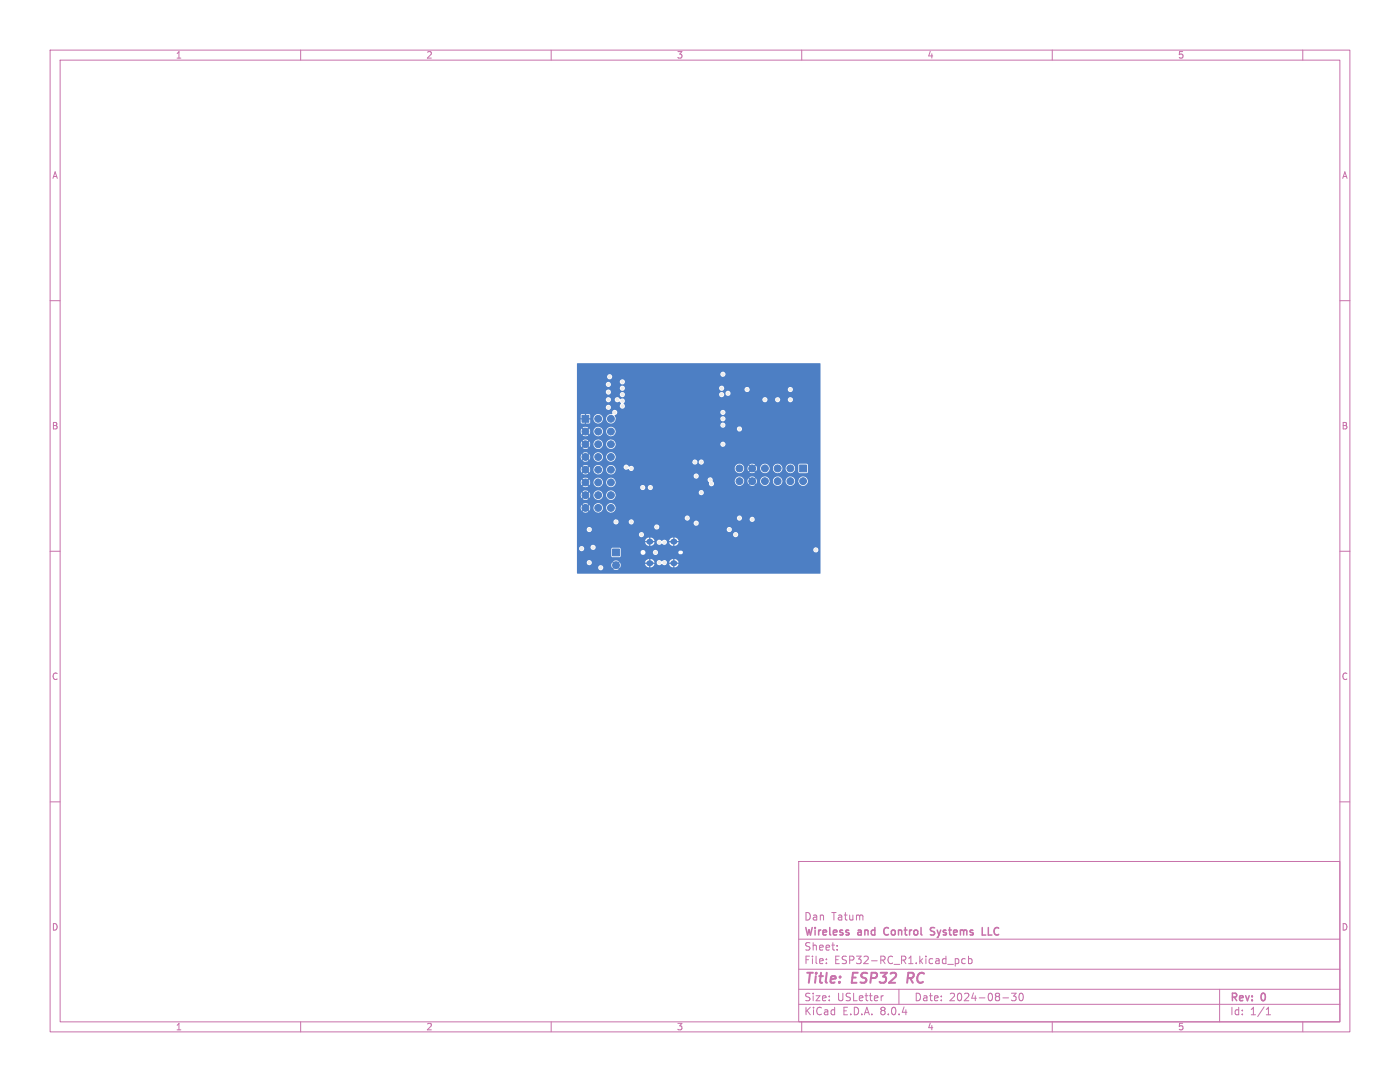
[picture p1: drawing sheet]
<svg xmlns="http://www.w3.org/2000/svg" width="279mm" height="216mm" viewBox="0 0 279 216" stroke-linecap="round" stroke-linejoin="round" font-family="sans-serif">
<defs><g id="words">
<g font-size="2.8" fill="#c872ab">
<text x="160.4" y="196.8">Title:</text>
<text x="170.1" y="196.8">ESP32</text>
<text x="181.9" y="196.8">RC</text>
</g>
<g font-size="2.1" fill="#c872ab">
<text x="160.4" y="183.9">Dan</text>
<text x="165.9" y="183.9">Tatum</text>
<text x="160.4" y="189.9">Sheet:</text>
<text x="160.4" y="187.1">Wireless</text>
<text x="171.3" y="187.1">and</text>
<text x="177.1" y="187.1">Control</text>
<text x="187" y="187.1">Systems</text>
<text x="197.9" y="187.1">LLC</text>
<text x="160.4" y="192.6">File:</text>
<text x="166.5" y="192.6">ESP32-RC_R1.kicad_pcb</text>
<text x="160.4" y="202.8">KiCad</text>
<text x="160.4" y="200">Size:</text>
<text x="167" y="200">USLetter</text>
<text x="168.1" y="202.8">E.D.A.</text>
<text x="175.7" y="202.8">8.0.4</text>
<text x="182.4" y="200">Date:</text>
<text x="189.4" y="200">2024-08-30</text>
<text x="245.4" y="200.2">Rev:</text>
<text x="245.4" y="202.8">Id:</text>
<text x="249.5" y="202.8">1/1</text>
<text x="251.8" y="200.2">0</text>
</g>
<g font-size="1.8" fill="#c872ab">
<text x="35" y="11.9">1</text>
<text x="85" y="11.9">2</text>
<text x="135" y="11.9">3</text>
<text x="185" y="11.9">4</text>
<text x="235" y="11.9">5</text>
<text x="10.3" y="35.9">A</text>
<text x="267.7" y="35.9">A</text>
<text x="10.3" y="85.9">B</text>
<text x="267.7" y="85.9">B</text>
<text x="10.3" y="135.9">C</text>
<text x="267.7" y="135.9">C</text>
<text x="10.3" y="185.9">D</text>
<text x="267.7" y="185.9">D</text>
<text x="35" y="205.8">1</text>
<text x="85" y="205.8">2</text>
<text x="135" y="205.8">3</text>
<text x="185" y="205.8">4</text>
<text x="235" y="205.8">5</text>
</g>
</g></defs>
<g fill="none" stroke="#c872ab" stroke-width=".2">
<path d="M10 10h259.4v195.9h-259.4zM12 12h255.4v191.9h-255.4zM60 10v2M110 10v2M160 10v2M210 10v2M260 10v2M10 60h2M267.4 60h2M10 110h2M267.4 110h2M10 160h2"/>
<path d="M267.4 160h2M159.4 171.9h108v32h-108zM159.4 197.4h108M159.4 193.4h108M159.4 187.4h108M164.9 192.1v.2M164.9 191.4v.1M167.1 189.4v.2M167.1 188.7v.1M176.3 198.7l-.3 .1M179.4 197.4v3M191.1 191.3l.3 .3v.4l-.3 .3"/>
<path d="M192.6 191.4l-.4-.1-.3 .3 .2 .6h.5M193.3 191.4l.4-.1 .3 .3-.1 .6h-.6M193.3 190.8v1.5M200.1 199.1h1.2M201.9 198.2h.9l-.5 .6 .4 .1v.6l-.2 .2-.6-.2M203.6 198.3l.1-.1a.8 .8 0 0 1 .5 .7 .8 .8 0 0 1-.5 .8 1 1 0 0 1-.1-1.4zM243.4 197.4v6.5M60 203.9v2M110 203.9v2M159.4 200.4h108M160 203.9v2M210 203.9v2"/>
<path d="M252.7 202.5h.9M252.7 201.4l.4-.4v1.5M260 203.9v2"/>
</g>
<path d="M181.3 194.1l-.3 2" fill="none" stroke="#c872ab" stroke-width=".4"/>
<path d="M176.5 185.3l-.1 .4 .1 .7M185.7 186.5h.7M186.5 185.1h-.5l-.3 .3 .1 .3 .6 .2M196 186.6h.7M197.2 185.1v1.5h.8" fill="none" stroke="#c872ab" stroke-width=".3"/>
<g fill="#4d7fc4" stroke="#4d7fc4" stroke-width=".2">
<path d="M159.6 92.8h1.4v1.4h-1.4z"/>
<path d="M122.3 109.6h1.3v1.3h-1.3z"/>
<path d="M116.2 82.9h1.3v1.4h-1.3z"/>
<circle cx="160.3" cy="96" r=".68"/>
<circle cx="157.7" cy="93.5" r=".68"/>
<circle cx="157.7" cy="96" r=".68"/>
<circle cx="155.2" cy="93.5" r=".68"/>
<circle cx="155.2" cy="96" r=".68"/>
<circle cx="152.7" cy="93.5" r=".68"/>
<circle cx="152.7" cy="96" r=".68"/>
<circle cx="150.1" cy="93.5" r=".68"/>
<circle cx="150.1" cy="96" r=".68"/>
<circle cx="147.6" cy="93.5" r=".68"/>
<circle cx="147.6" cy="96" r=".68"/>
<circle cx="122.9" cy="112.8" r=".69"/>
<circle cx="119.4" cy="83.6" r=".69"/>
<circle cx="121.9" cy="83.6" r=".69"/>
<circle cx="116.8" cy="86.1" r=".69"/>
<circle cx="119.4" cy="86.1" r=".69"/>
<circle cx="121.9" cy="86.1" r=".69"/>
<circle cx="116.8" cy="88.6" r=".69"/>
<circle cx="119.4" cy="88.6" r=".69"/>
<circle cx="121.9" cy="88.6" r=".69"/>
<circle cx="116.8" cy="91.2" r=".69"/>
<circle cx="119.4" cy="91.2" r=".69"/>
<circle cx="121.9" cy="91.2" r=".69"/>
<circle cx="116.8" cy="93.7" r=".69"/>
<circle cx="119.4" cy="93.7" r=".69"/>
<circle cx="121.9" cy="93.7" r=".69"/>
<circle cx="116.8" cy="96.3" r=".69"/>
<circle cx="119.4" cy="96.3" r=".69"/>
<circle cx="121.9" cy="96.3" r=".69"/>
<circle cx="116.8" cy="98.8" r=".69"/>
<circle cx="119.4" cy="98.8" r=".69"/>
<circle cx="121.9" cy="98.8" r=".69"/>
<circle cx="116.8" cy="101.3" r=".69"/>
<circle cx="119.4" cy="101.3" r=".69"/>
<circle cx="121.9" cy="101.3" r=".69"/>
</g>
<path d="M129.6 108.1h.2M129.6 112.4h.2M134.4 108.1h.2M134.4 112.4h.2" fill="none" stroke="#4d7fc4" stroke-width="1.2"/>
<g fill="#ececec" stroke="#ececec" stroke-width=".2">
<circle cx="119.9" cy="113.3" r=".25"/>
<circle cx="162.8" cy="109.7" r=".25"/>
<circle cx="147.6" cy="85.6" r=".25"/>
<circle cx="147.6" cy="103.4" r=".25"/>
<circle cx="121.7" cy="75.2" r=".25"/>
<circle cx="149.1" cy="77.7" r=".25"/>
<circle cx="137.2" cy="103.4" r=".25"/>
<circle cx="157.7" cy="77.7" r=".25"/>
<circle cx="131.9" cy="79.2" r=".25"/>
<circle cx="150.6" cy="84.6" r=".25"/>
<circle cx="126.7" cy="73.4" r=".25"/>
<circle cx="137.4" cy="104.4" r=".25"/>
<circle cx="154.4" cy="113.5" r=".25"/>
<circle cx="145.5" cy="111" r=".25"/>
<circle cx="131.9" cy="80.6" r=".25"/>
<circle cx="130.8" cy="112.8" r=".25"/>
<circle cx="148.1" cy="73.9" r=".25"/>
<circle cx="134" cy="79.9" r=".25"/>
<circle cx="156" cy="81.3" r=".25"/>
<circle cx="118.1" cy="86.1" r=".25"/>
<circle cx="133.3" cy="82" r=".25"/>
<circle cx="142.7" cy="97.8" r=".25"/>
<circle cx="132.6" cy="79.9" r=".25"/>
<circle cx="160" cy="81.3" r=".25"/>
<circle cx="116.6" cy="73.2" r=".25"/>
<circle cx="127.3" cy="110.7" r=".25"/>
<circle cx="153.9" cy="102.9" r=".25"/>
<circle cx="119.4" cy="73.4" r=".25"/>
<circle cx="156" cy="77" r=".25"/>
<circle cx="133.3" cy="79.2" r=".25"/>
<circle cx="136.9" cy="83.3" r=".25"/>
<circle cx="134.1" cy="98.8" r=".25"/>
<circle cx="146.3" cy="89.9" r=".25"/>
<circle cx="123.7" cy="73.4" r=".25"/>
<circle cx="125.2" cy="110.7" r=".25"/>
<circle cx="130" cy="109.5" r=".25"/>
<circle cx="150.6" cy="82.5" r=".25"/>
<circle cx="134.1" cy="111" r=".25"/>
<circle cx="150.4" cy="89.9" r=".25"/>
<circle cx="140" cy="111" r=".25"/>
<circle cx="133.3" cy="80.6" r=".25"/>
<circle cx="116.8" cy="81.3" r=".25"/>
<circle cx="118.1" cy="98.8" r=".25"/>
<circle cx="144.3" cy="73.4" r=".25"/>
<circle cx="147.3" cy="77" r=".25"/>
<circle cx="121.9" cy="111.8" r=".25"/>
<circle cx="121.7" cy="108.7" r=".25"/>
<circle cx="131.2" cy="79.9" r=".25"/>
<circle cx="147.1" cy="113.8" r=".25"/>
<circle cx="134" cy="81.3" r=".25"/>
<circle cx="130" cy="111" r=".25"/>
<circle cx="150.4" cy="81.3" r=".25"/>
<circle cx="118.1" cy="96.3" r=".25"/>
<circle cx="116.8" cy="78.2" r=".25"/>
<circle cx="118.1" cy="93.7" r=".25"/>
<circle cx="150.1" cy="94.7" r=".25"/>
<circle cx="159.8" cy="73.9" r=".25"/>
<circle cx="160.3" cy="84.6" r=".25"/>
<circle cx="116.6" cy="103.6" r=".25"/>
<circle cx="148.8" cy="93.5" r=".25"/>
<circle cx="149.6" cy="113.5" r=".25"/>
<circle cx="124" cy="111.8" r=".25"/>
<circle cx="118.1" cy="88.6" r=".25"/>
<circle cx="130.6" cy="103.1" r=".25"/>
<circle cx="132.6" cy="81.3" r=".25"/>
<circle cx="142.7" cy="101.1" r=".25"/>
<circle cx="125.2" cy="109.5" r=".25"/>
<circle cx="160.3" cy="82.5" r=".25"/>
<circle cx="118.1" cy="91.2" r=".25"/>
<circle cx="142" cy="108.7" r=".25"/>
<circle cx="118.1" cy="101.3" r=".25"/>
<circle cx="153.7" cy="104.6" r=".25"/>
<circle cx="127.3" cy="109.5" r=".25"/>
<circle cx="160" cy="89.9" r=".25"/>
<circle cx="134.1" cy="109.5" r=".25"/>
<circle cx="118.1" cy="83.6" r=".25"/>
<circle cx="148.8" cy="96" r=".25"/>
<circle cx="162.3" cy="78.2" r=".25"/>
<circle cx="151.1" cy="73.9" r=".25"/>
<circle cx="156.7" cy="73.9" r=".25"/>
<circle cx="132.1" cy="102.4" r=".25"/>
<circle cx="157.2" cy="113.8" r=".25"/>
<circle cx="156" cy="89.9" r=".25"/>
<circle cx="158.5" cy="110.2" r=".25"/>
<circle cx="116.8" cy="79.8" r=".25"/>
<circle cx="131.9" cy="82" r=".25"/>
<circle cx="116.8" cy="76.7" r=".25"/>
<circle cx="146.3" cy="81.3" r=".25"/>
<circle cx="131.8" cy="88.4" r=".25"/>
<circle cx="153.7" cy="105.7" r=".25"/>
<circle cx="131.2" cy="81.3" r=".25"/>
<circle cx="160.8" cy="110.2" r=".25"/>
<circle cx="136.9" cy="73.2" r=".25"/>
<circle cx="151.4" cy="96" r=".25"/>
<circle cx="138.4" cy="94.2" r=".25"/>
<circle cx="127.3" cy="90.9" r=".25"/>
<circle cx="126" cy="93.5" r=".25"/>
<circle cx="138.9" cy="95" r=".25"/>
<circle cx="121.4" cy="76.7" r=".25"/>
<circle cx="124.2" cy="76.2" r=".25"/>
<circle cx="138.9" cy="104.4" r=".25"/>
<circle cx="126" cy="104.1" r=".25"/>
<circle cx="145.5" cy="105.7" r=".25"/>
<circle cx="116.1" cy="109.5" r=".25"/>
<circle cx="123.2" cy="79.8" r=".25"/>
<circle cx="131.1" cy="105.2" r=".25"/>
<circle cx="130.8" cy="110.2" r=".25"/>
<circle cx="140" cy="98.3" r=".25"/>
<circle cx="132.6" cy="112.3" r=".25"/>
<circle cx="131.6" cy="108.2" r=".25"/>
<circle cx="132.6" cy="108.2" r=".25"/>
<circle cx="131.6" cy="112.3" r=".25"/>
<circle cx="117.6" cy="105.7" r=".25"/>
<circle cx="117.6" cy="112.3" r=".25"/>
<circle cx="122.7" cy="82.3" r=".25"/>
<circle cx="122.9" cy="104.1" r=".25"/>
<circle cx="129.8" cy="97.3" r=".25"/>
<circle cx="142" cy="96.5" r=".25"/>
<circle cx="144" cy="78.7" r=".25"/>
<circle cx="144" cy="77.5" r=".25"/>
<circle cx="141.7" cy="95.8" r=".25"/>
<circle cx="128.3" cy="97.3" r=".25"/>
<circle cx="125" cy="93.2" r=".25"/>
<circle cx="124.2" cy="81" r=".25"/>
<circle cx="144.3" cy="88.6" r=".25"/>
<circle cx="155.2" cy="79.8" r=".25"/>
<circle cx="144.3" cy="82.3" r=".25"/>
<circle cx="144.3" cy="84.8" r=".25"/>
<circle cx="152.7" cy="79.8" r=".25"/>
<circle cx="144.3" cy="83.6" r=".25"/>
<circle cx="138.7" cy="92.2" r=".25"/>
<circle cx="140" cy="92.2" r=".25"/>
<circle cx="157.7" cy="79.8" r=".25"/>
<circle cx="145.3" cy="78.5" r=".25"/>
<circle cx="144.3" cy="74.7" r=".25"/>
<circle cx="124.2" cy="77.5" r=".25"/>
<circle cx="121.4" cy="78.2" r=".25"/>
<circle cx="121.4" cy="79.8" r=".25"/>
<circle cx="124.2" cy="78.7" r=".25"/>
<circle cx="121.4" cy="81.3" r=".25"/>
<circle cx="124.2" cy="80" r=".25"/>
<circle cx="128" cy="106.7" r=".25"/>
<circle cx="150.1" cy="103.6" r=".25"/>
<circle cx="118.4" cy="109.2" r=".25"/>
<circle cx="146.8" cy="106.7" r=".25"/>
</g>
<path d="M115.2 72.5h48.4l.2 .1-.1 41.8h-48.5l-.1-1.1h4.3a.51 .51 0 0 0 .5 .5 .51 .51 0 0 0 .5-.5 .51 .51 0 0 0-.4-.5h2l.2 .5 .3-.3 .2 .2-.3 .3 .6 .2 .5-.2-.3-.3 .2-.2 .3 .3 .1-.1 .1-.4-.2-.5h5.6v.2h-.6l.1 .3 .4 .3 .4 .1v-.5h.2v.5a.82 .82 0 0 0 .8-.7h-.5v-.2h1a.58 .58 0 0 0 .4 .5 .58 .58 0 0 0 .6-.3 .53 .53 0 0 0 .6 .3 .53 .53 0 0 0 .4-.5h1v.2h-.6a.82 .82 0 0 0 .9 .7v-.5h.2v.5l.5-.2 .3-.5h-.5v-.2h.5a.82 .82 0 0 0-.8-.7v.5h-.2l-.1-.5-.5 .1-.3 .6h-.4a.57 .57 0 0 0-.4-.5 .57 .57 0 0 0-.7 .2l-.1-.1a.51 .51 0 0 0-.5-.1 .51 .51 0 0 0-.3 .5h-1h.5a.82 .82 0 0 0-.8-.7v.5h-.2l-.1-.5-.5 .1-.3 .6-5-.1-.3 .3-.2-.2 .3-.3-.7-.2-.4 .2 .3 .3-.2 .2-.3-.3-.2 .6h-2.2l-.2 .1-.2 .4h-4.3v-1h2a.51 .51 0 0 0 .7 .4 .51 .51 0 0 0 .1-.8 .51 .51 0 0 0-.8 .2v.2h-2v-2.8h.5a.51 .51 0 0 0 .6 .5 .51 .51 0 0 0 .3-.8h1.4v.2a.51 .51 0 0 0 .4 .3 .51 .51 0 0 0 .5-.2h3.2v1.4l.2 .3h1.5l.2-.3v-.7h3.9a.49 .49 0 0 0 .5 .5 .49 .49 0 0 0 .5-.5h1.5v.2a.51 .51 0 0 0 .6 .3 .51 .51 0 0 0 .4-.5h4.1v.3l.3 .1h.4l.2-.3-.1-.3-.2-.1h-.4l-.2 .3h-4.1l-.2-.4-.2-.1h31.4a.51 .51 0 0 0 .7 .5 .51 .51 0 0 0 .1-.9 .51 .51 0 0 0-.8 .3v.1h-31.6l-.2 .1-.2 .4h-1.5a.49 .49 0 0 0-.4-.5 .49 .49 0 0 0-.6 .5h-3.9v-.7l-.3-.2h-1.4l-.2 .2h-3.2a.51 .51 0 0 0-.3-.8 .51 .51 0 0 0-.6 .5h-1.4a.51 .51 0 0 0-.6-.2 .51 .51 0 0 0-.3 .5h-.5v-1.5h14.2v.2h-.6a.82 .82 0 0 0 .9 .7v-.5h.2v.5l.6-.3 .2-.4h-.5h1v.1a.59 .59 0 0 0 1 .2 .53 .53 0 0 0 .7 .2 .53 .53 0 0 0 .2-.7h1.1v.2h-.6a.82 .82 0 0 0 .9 .7v-.5h.2v.5l.5-.2 .3-.5h-.5v-.2h.5a.82 .82 0 0 0-.8-.7v.5h-.2l-.1-.5-.5 .1-.3 .6h-.5l-.1-.2a.64 .64 0 0 0-.9 .1l-.1-.1a.51 .51 0 0 0-.5-.1 .51 .51 0 0 0-.3 .5h-1v-.2h.5a.82 .82 0 0 0-.8-.7v.5h-.2l-.1-.5-.5 .1-.3 .6h-13.6v-1.3h12.4a.51 .51 0 0 0 .5 .5 .51 .51 0 0 0 .5-.5h17.8v.1a.51 .51 0 0 0 .8 .3 .51 .51 0 0 0-.1-.9 .51 .51 0 0 0-.7 .5h-17.8v-.2a.51 .51 0 0 0-.6-.3 .51 .51 0 0 0-.4 .5h-12.4v-1h2v.1a.51 .51 0 0 0 .9 .2 .51 .51 0 0 0-.3-.8h12.9l.1 .3 .3 .2h14a.51 .51 0 0 0 .8 .4 .51 .51 0 0 0 .1-.8 .51 .51 0 0 0-.9 .2v.2h-13.9a.51 .51 0 0 0 .5-.6 .51 .51 0 0 0-.6-.5 .51 .51 0 0 0-.4 .6h-13.1l-.2 .1-.2 .4h-2v-1.6h7.3v.2a.51 .51 0 0 0 .6 .3 .51 .51 0 0 0 .4-.5h2.1v.2a.51 .51 0 0 0 .4 .4 .51 .51 0 0 0 .5-.3h12v.1a.51 .51 0 0 0 .9 .3 .51 .51 0 0 0-.1-.9 .51 .51 0 0 0-.8 .5h-12l.1-.3a.51 .51 0 0 0-.5-.5 .51 .51 0 0 0-.5 .5h-2.1v-.1a.51 .51 0 0 0-.5-.4 .51 .51 0 0 0-.5 .5h-7.3v-.7h21.5l.1 .1a.51 .51 0 0 0 .5 .4 .51 .51 0 0 0 .5-.5h9.4v.1a.51 .51 0 0 0 .4 .4 .51 .51 0 0 0 .5-.3h1.6v.2a.51 .51 0 0 0 .9 .2 .51 .51 0 0 0-.2-.8 .51 .51 0 0 0-.7 .4h-1.6l.1-.1a.51 .51 0 0 0-.5-.6 .51 .51 0 0 0-.5 .5h-9.4v-.2a.51 .51 0 0 0-.6-.3 .51 .51 0 0 0-.5 .5h-21.5v-2.1h.8l.2 .6 .3-.3 .2 .2-.3 .3 .4 .2 .7-.2-.3-.3 .2-.2 .3 .3 .2-.6h.6l.1 .2a.95 .95 0 0 0 1 .8 .95 .95 0 0 0 .8-1h.7v.2a.95 .95 0 0 0 1.5 .6 .95 .95 0 0 0-.2-1.6 .95 .95 0 0 0-1.3 .8h-.7v-.2a.95 .95 0 0 0-1-.7 .95 .95 0 0 0-.9 .9h-.6l-.2-.5-.3 .3-.2-.2 .3-.3-.5-.2-.6 .2 .3 .3-.2 .2-.3-.3-.2 .5h-.8v-2.5h.8l.2 .6 .3-.3 .2 .1-.3 .4 .4 .1 .7-.1-.3-.4 .2-.1 .3 .3 .2-.6h.6l.1 .2a.95 .95 0 0 0 1 .7 .95 .95 0 0 0 .8-.9h.7v.2a.94 .94 0 0 0 1.3 .7 .94 .94 0 0 0 .4-1.4h16.7l.1 .1a.51 .51 0 0 0 .8 .3 .51 .51 0 0 0-.1-.9 .51 .51 0 0 0-.8 .5h-16.7a.95 .95 0 0 0-1.1-.4 .95 .95 0 0 0-.6 .9h-.7v-.2a.95 .95 0 0 0-1-.7 .95 .95 0 0 0-.9 .9h-.6l-.2-.6-.3 .3-.2-.1 .3-.3-.5-.2-.6 .2 .3 .3-.2 .1-.3-.3-.2 .6h-.8v-1.5h12.7v.1a.51 .51 0 0 0 .5 .4 .51 .51 0 0 0 .5-.5h.5v.1a.51 .51 0 0 0 .8 .3 .51 .51 0 0 0-.1-.9 .51 .51 0 0 0-.7 .5h-.5v-.2a.51 .51 0 0 0-.6-.3 .51 .51 0 0 0-.4 .5h-12.7v-1h.8l.2 .5 .3-.3 .2 .2-.3 .3 .4 .2 .7-.2-.3-.3 .2-.2 .3 .3 .2-.5h.6l.1 .2a.95 .95 0 0 0 1 .7 .95 .95 0 0 0 .8-.9h.7v.2a.94 .94 0 0 0 1.3 .6 .94 .94 0 0 0 .4-1.3h18.5l.3 .4a.54 .54 0 0 0 .2 .8 .54 .54 0 0 0 .8-.3 .54 .54 0 0 0-.3-.7h4.4v.2a.94 .94 0 0 0 1.1 .8 .94 .94 0 0 0 .8-1h.7l.2 .6 .3-.3 .2 .2-.4 .3 .5 .2 .7-.2-.3-.3 .2-.2 .3 .3 .2-.6h.6v.2a.94 .94 0 0 0 1.1 .8 .94 .94 0 0 0 .8-1h.6l.1 .2a.94 .94 0 0 0 1 .8 .94 .94 0 0 0 .8-1h.7v.2a.94 .94 0 0 0 1 .8 .94 .94 0 0 0 .9-1h.6v.2a.94 .94 0 0 0 1.6 .6 .94 .94 0 0 0-.2-1.6 .94 .94 0 0 0-1.4 .8h-.6v-.2a.94 .94 0 0 0-1.1-.7 .94 .94 0 0 0-.8 .9h-.7v-.2a.94 .94 0 0 0-1-.7 .94 .94 0 0 0-.9 .9h-.6v-.2a.94 .94 0 0 0-1-.7 .94 .94 0 0 0-.9 .9h-.6l-.2-.6-.3 .4-.2-.2 .3-.3-.5-.2-.7 .2 .4 .3-.2 .2-.3-.4-.2 .6h-.7v-.2a.94 .94 0 0 0-1-.7 .94 .94 0 0 0-.9 .9h-4.4a.51 .51 0 0 0-.4-.7 .51 .51 0 0 0-.6 .5l-18.5-.1a.95 .95 0 0 0-1.1-.3 .95 .95 0 0 0-.6 .9h-.7v-.2a.95 .95 0 0 0-1-.8 .95 .95 0 0 0-.9 1h-.6l-.2-.6-.3 .3-.2-.2 .3-.3-.5-.2-.6 .2 .3 .3-.2 .2-.3-.3-.2 .6h-.8v-1.3h23.3v.1a.51 .51 0 0 0 .9 .3 .51 .51 0 0 0-.1-.9 .51 .51 0 0 0-.8 .5h-23.3v-1.3h.8l.2 .6 .3-.3 .2 .2-.3 .3 .4 .2 .7-.2-.3-.3 .2-.2 .3 .3 .2-.6h.6l.1 .2a.95 .95 0 0 0 1 .8 .95 .95 0 0 0 .8-1h.7v.2a.94 .94 0 0 0 1.3 .7 .94 .94 0 0 0 .4-1.4h1.8v.2a.69 .69 0 0 0 .9 .2h.1a.51 .51 0 0 0 .6 .4 .51 .51 0 0 0 .4-.5h20.1v.2a.94 .94 0 0 0 1.1 .7 .94 .94 0 0 0 .8-.9h.7l.2 .5 .3-.3 .2 .2-.4 .3 .5 .2 .7-.2-.3-.3 .2-.2 .3 .3 .2-.5h.6v.2a.94 .94 0 0 0 1.1 .7 .94 .94 0 0 0 .8-.9h.6l.1 .2a.94 .94 0 0 0 1 .7 .94 .94 0 0 0 .8-.9h.7v.2a.94 .94 0 0 0 1.4 .6 .94 .94 0 0 0 .2-1.5h.9v1.4l.2 .2h1.5l.2-.1v-1.5l-.1-.3h-1.5l-.3 .3-1.1-.1a.94 .94 0 0 0-1.4 .8h-.7v-.2a.94 .94 0 0 0-1-.8 .94 .94 0 0 0-.9 1h-.6v-.2a.94 .94 0 0 0-1-.8 .94 .94 0 0 0-.9 1h-.6l-.2-.6-.3 .3-.2-.2 .3-.3-.5-.2-.7 .2 .4 .3-.2 .2-.3-.3-.2 .6h-.7v-.2a.94 .94 0 0 0-1-.8 .94 .94 0 0 0-.9 1h-20.1v-.2a.93 .93 0 0 0-1-.2l-.1-.2a.51 .51 0 0 0-.6-.2 .51 .51 0 0 0-.3 .5h-1.8a.95 .95 0 0 0-1.1-.4 .95 .95 0 0 0-.6 .9h-.7v-.2a.95 .95 0 0 0-1-.7 .95 .95 0 0 0-.9 .9h-.6l-.2-.5-.3 .3-.2-.2 .3-.3-.5-.2-.6 .2 .3 .3-.2 .2-.3-.3-.2 .5h-.8v-1.5h23.1v.1a.52 .52 0 0 0 .6 .4 .52 .52 0 0 0 .4-.5h.2a.51 .51 0 0 0 .8 .4 .51 .51 0 0 0 0-.8 .51 .51 0 0 0-.8 .4h-.2v-.1a.51 .51 0 0 0-.6-.4 .51 .51 0 0 0-.4 .5h-23.1v-1h.8l.2 .6 .3-.4 .2 .2-.3 .3 .4 .2 .7-.2-.3-.3 .2-.2 .3 .4 .2-.6h.6l.1 .2a.95 .95 0 0 0 1 .7 .95 .95 0 0 0 .8-.9h.7v.2a.95 .95 0 0 0 1.5 .5 .95 .95 0 0 0-.2-1.6 .95 .95 0 0 0-1.3 .9h-.7v-.2a.95 .95 0 0 0-1-.8 .95 .95 0 0 0-.9 1h-.6l-.2-.6-.3 .3-.2-.2 .3-.3-.5-.2-.6 .2 .3 .3-.2 .2-.3-.3-.2 .6h-.8v-2.6h.8l.2 .6 .3-.3 .2 .2-.3 .3 .4 .2 .7-.2-.3-.3 .2-.2 .3 .3 .2-.6h.6l.1 .2a.95 .95 0 0 0 1 .8 .95 .95 0 0 0 .8-1h.7v.2a.95 .95 0 0 0 1 .8 .95 .95 0 0 0 .9-1h20.9v.2a.51 .51 0 0 0 .8 .2 .51 .51 0 0 0-.1-.8 .51 .51 0 0 0-.7 .4h-20.9l-.1-.2a.95 .95 0 0 0-1-.7 .95 .95 0 0 0-.8 .9h-.7v-.2a.95 .95 0 0 0-1-.7 .95 .95 0 0 0-.9 .9h-.6l-.2-.5-.3 .3-.2-.2 .3-.3-.5-.2-.6 .2 .3 .3-.2 .2-.3-.3-.2 .5h-.8v-2.5h.8l.2 .6 .3-.3 .2 .1-.3 .4 .4 .1 .7-.1-.3-.4 .2-.1 .3 .3 .2-.6h.6l.1 .2a.95 .95 0 0 0 1 .7 .95 .95 0 0 0 .8-.9h.7v.2a.94 .94 0 0 0 1.3 .7 .94 .94 0 0 0 .4-1.4h24.4v.1a.51 .51 0 0 0 .8 .3 .51 .51 0 0 0-.1-.9 .51 .51 0 0 0-.7 .5h-24.4a.95 .95 0 0 0-1.1-.4 .95 .95 0 0 0-.6 .9h-.7v-.2a.95 .95 0 0 0-1-.7 .95 .95 0 0 0-.9 .9h-.6l-.2-.6-.3 .3-.2-.1 .3-.3-.5-.2-.6 .2 .3 .3-.2 .1-.3-.3-.2 .6h-.8v-1.3h28.7v.2a.51 .51 0 0 0 .8 .2 .51 .51 0 0 0-.1-.8 .51 .51 0 0 0-.7 .4h-28.7v-1.9h.8v.5h.4v.3h-.4v.6l.2 .2h.6v-.4h.3v.4h.6l.2-.2v-.6h-.5v-.1h1.1a.95 .95 0 0 0 1 .9 .95 .95 0 0 0 .9-.9h.7v.2a.95 .95 0 0 0 1 .7 .95 .95 0 0 0 .9-.9h20.9v.1a.51 .51 0 0 0 .8 .3 .51 .51 0 0 0-.1-.9 .51 .51 0 0 0-.7 .5h-20.9l-.2-.7 .4-.3 .1-.3h20.6a.51 .51 0 0 0 .7 .5 .51 .51 0 0 0 .1-.9 .51 .51 0 0 0-.8 .3v.1h-20.6a.54 .54 0 0 0-.7-.5 .54 .54 0 0 0-.3 .8h-.2a.95 .95 0 0 0-1 1h-.7v-.2a.95 .95 0 0 0-1-.8 .95 .95 0 0 0-.9 1h-1.1v-.2h.5v-.5l-.2-.3h-.6v.5h-.3v-.5h-.6l-.2 .3h-.8v-1.6h5.8v.1a.51 .51 0 0 0 .8 .3 .51 .51 0 0 0-.1-.9 .51 .51 0 0 0-.7 .5h-5.8v-1.5h5.8v.1a.51 .51 0 0 0 .6 .4 .51 .51 0 0 0 .4-.5h.8v.1a.69 .69 0 0 0 1 .2l.2 .4a.55 .55 0 0 0-.1 .8 .55 .55 0 0 0 .8 0l.1-.4-.2-.4 .2-.3-.1-.4h27.5a.51 .51 0 0 0 .6 .5 .51 .51 0 0 0 .5-.5h1.5v.1a.51 .51 0 0 0 .6 .4 .51 .51 0 0 0 .4-.5h1.5v.1a.51 .51 0 0 0 .9 .2 .51 .51 0 0 0-.2-.8 .51 .51 0 0 0-.7 .5h-1.5v-.2a.51 .51 0 0 0-.6-.4 .51 .51 0 0 0-.4 .6h-1.5l-.1-.2a.51 .51 0 0 0-.5-.4 .51 .51 0 0 0-.5 .6l-27.5-.1a.75 .75 0 0 0-.9-.1 .51 .51 0 0 0-.6-.4 .51 .51 0 0 0-.4 .6h-.8v-.2a.51 .51 0 0 0-.6-.4 .51 .51 0 0 0-.4 .6h-5.8v-1.6h5.8l.2 .4 .2 .1h2.4a.51 .51 0 0 0 .5 .6 .51 .51 0 0 0 .5-.6h18.8v.2a.51 .51 0 0 0 .7 .3 .51 .51 0 0 0 .3-.7h.3v.1a.51 .51 0 0 0 .8 .3 .51 .51 0 0 0-.1-.9 .51 .51 0 0 0-.7 .5h-.3a.51 .51 0 0 0-.6-.3 .51 .51 0 0 0-.4 .5h-18.8v-.1a.51 .51 0 0 0-.6-.4 .51 .51 0 0 0-.4 .5h-2.2h.1a.51 .51 0 0 0 .1-.9 .51 .51 0 0 0-.8 .4h-5.8v-.7h8.6v.1a.51 .51 0 0 0 .6 .4 .51 .51 0 0 0 .4-.5h18.8v.1a.51 .51 0 0 0 .5 .4 .51 .51 0 0 0 .5-.3h4.1v.2a.51 .51 0 0 0 .6 .3 .51 .51 0 0 0 .4-.5h7.6v.2a.51 .51 0 0 0 .9 .2 .51 .51 0 0 0-.2-.8 .51 .51 0 0 0-.7 .4h-7.6v-.1a.51 .51 0 0 0-.6-.4 .51 .51 0 0 0-.4 .5h-4.1v-.1a.51 .51 0 0 0-.4-.6 .51 .51 0 0 0-.6 .5h-18.8v-.2a.51 .51 0 0 0-.6-.3 .51 .51 0 0 0-.4 .5h-8.6v-.8h5.8v.2a.51 .51 0 0 0 .9 .1 .51 .51 0 0 0-.3-.8h2.2v.1a.51 .51 0 0 0 .8 .3 .51 .51 0 0 0-.1-.9 .51 .51 0 0 0-.7 .5h-2.4l-.2 .1-.2 .4h-5.8v-1.5h6.1v.1a.51 .51 0 0 0 .9 .2 .51 .51 0 0 0-.4-.8h22.1v.1a.51 .51 0 0 0 .8 .3 .51 .51 0 0 0-.1-.9 .51 .51 0 0 0-.7 .5h-22.2l-.3 .1-.1 .4h-6.1z" fill="#4d7fc4"/>
<use href="#words"/>
</svg>
